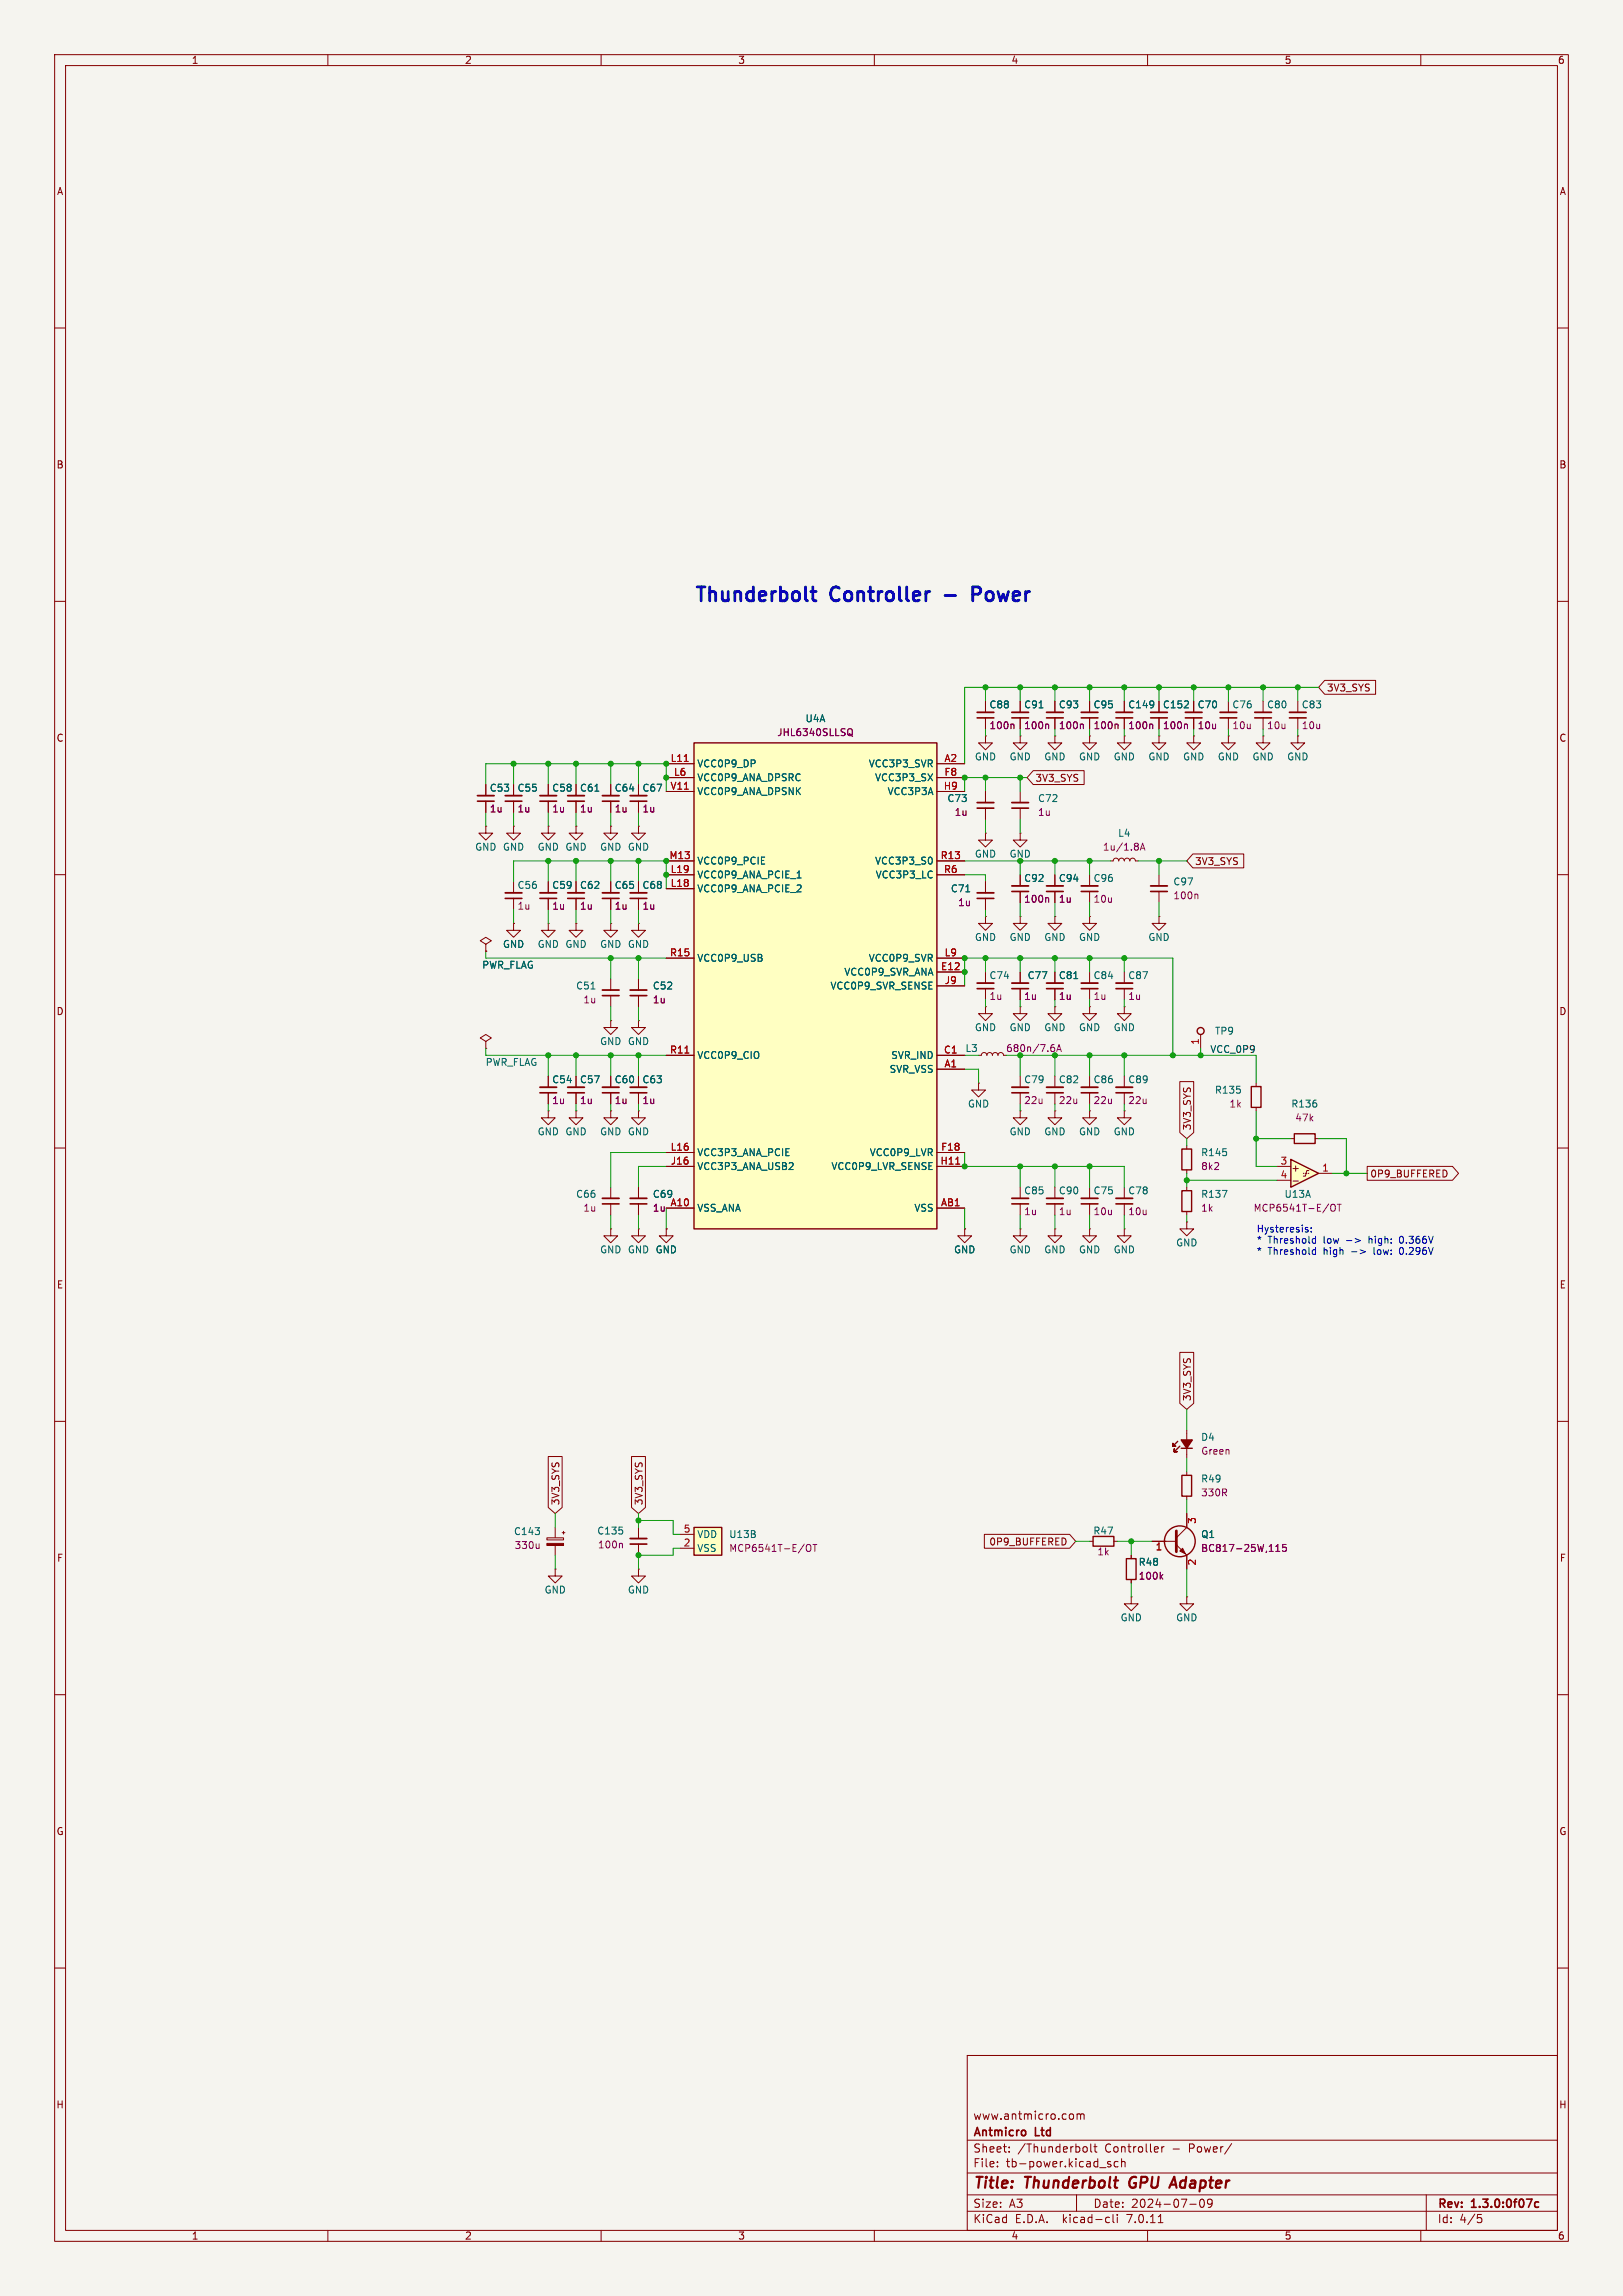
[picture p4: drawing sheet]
<svg xmlns="http://www.w3.org/2000/svg" width="297mm" height="420mm" viewBox="0 0 297 420" stroke-linecap="round" stroke-linejoin="round" font-family="sans-serif">
<defs><g id="words">
<g font-size="3.5" fill="#0000c2">
<text x="127" y="110.2">Thunderbolt</text>
<text x="152.2" y="110.2">Controller</text>
<text x="174" y="110.2">-</text>
<text x="180.1" y="110.2">Power</text>
</g>
<g font-size="2.8" fill="#840000">
<text x="178" y="400.9">Title:</text>
<text x="187.7" y="400.9">Thunderbolt</text>
<text x="207.5" y="400.9">GPU</text>
<text x="215.9" y="400.9">Adapter</text>
</g>
<g font-size="2.1" fill="#840000">
<text x="178" y="388">www.antmicro.com</text>
<text x="178" y="394">Sheet:</text>
<text x="178" y="391.2">Antmicro</text>
<text x="186.2" y="394">/Thunderbolt</text>
<text x="189.5" y="391.2">Ltd</text>
<text x="202.2" y="394">Controller</text>
<text x="214.7" y="394">-</text>
<text x="217.8" y="394">Power/</text>
<text x="178" y="396.7">File:</text>
<text x="184.1" y="396.7">tb-power.kicad_sch</text>
<text x="178" y="406.9">KiCad</text>
<text x="178" y="404.1">Size:</text>
<text x="184.7" y="404.1">A3</text>
<text x="185.7" y="406.9">E.D.A.</text>
<text x="194.6" y="406.9">kicad-cli</text>
<text x="200" y="404.1">Date:</text>
<text x="206.5" y="406.9">7.0.11</text>
<text x="207" y="404.1">2024-07-09</text>
<text x="263" y="404.3">Rev:</text>
<text x="263" y="406.9">Id:</text>
<text x="267.1" y="406.9">4/5</text>
<text x="269.4" y="404.3">1.3.0:0f07c</text>
</g>
<g font-size="1.8" fill="#840000">
<text x="35" y="11.9">1</text>
<text x="85" y="11.9">2</text>
<text x="135" y="11.9">3</text>
<text x="185" y="11.9">4</text>
<text x="235" y="11.9">5</text>
<text x="285" y="11.9">6</text>
<text x="10.3" y="35.9">A</text>
<text x="285.3" y="35.9">A</text>
<text x="10.3" y="85.9">B</text>
<text x="285.3" y="85.9">B</text>
<text x="242.7" y="126.7">3V3_SYS</text>
<text x="10.3" y="135.9">C</text>
<text x="285.3" y="135.9">C</text>
<text x="189.4" y="143.2">3V3_SYS</text>
<text x="218.6" y="158.4">3V3_SYS</text>
<text x="10.3" y="185.9">D</text>
<text x="285.3" y="185.9">D</text>
<text x="218.1" y="206.9" transform="rotate(-90 218.1 206.9)">3V3_SYS</text>
<text x="236.2" y="214.5">+</text>
<text x="250.7" y="215.6">0P9_BUFFERED</text>
<text x="10.3" y="235.9">E</text>
<text x="285.3" y="235.9">E</text>
<text x="218.1" y="256.4" transform="rotate(-90 218.1 256.4)">3V3_SYS</text>
<text x="102.6" y="275.4" transform="rotate(-90 102.6 275.4)">3V3_SYS</text>
<text x="117.8" y="275.4" transform="rotate(-90 117.8 275.4)">3V3_SYS</text>
<text x="10.3" y="285.9">F</text>
<text x="180.9" y="282.9">0P9_BUFFERED</text>
<text x="285.3" y="285.9">F</text>
<text x="10.3" y="335.9">G</text>
<text x="285.3" y="335.9">G</text>
<text x="10.2" y="385.9">H</text>
<text x="285.2" y="385.9">H</text>
<text x="35" y="409.9">1</text>
<text x="85" y="409.9">2</text>
<text x="135" y="409.9">3</text>
<text x="185" y="409.9">4</text>
<text x="235" y="409.9">5</text>
<text x="285" y="409.9">6</text>
</g>
<g font-size="1.8" fill="#006464">
<text x="181" y="129.8">C88</text>
<text x="187.3" y="129.8">C91</text>
<text x="193.7" y="129.8">C93</text>
<text x="200" y="129.8">C95</text>
<text x="206.4" y="129.8">C149</text>
<text x="212.7" y="129.8">C152</text>
<text x="219.1" y="129.8">C70</text>
<text x="225.4" y="129.8">C76</text>
<text x="231.8" y="129.8">C80</text>
<text x="238.1" y="129.8">C83</text>
<text x="147.3" y="132.3">U4A</text>
<text x="127.5" y="140.6">VCC0P9_DP</text>
<text x="127.5" y="143.1">VCC0P9_ANA_DPSRC</text>
<text x="158.9" y="140.6">VCC3P3_SVR</text>
<text x="160" y="143.1">VCC3P3_SX</text>
<text x="178.3" y="139.3">GND</text>
<text x="184.7" y="139.3">GND</text>
<text x="191" y="139.3">GND</text>
<text x="197.4" y="139.3">GND</text>
<text x="203.7" y="139.3">GND</text>
<text x="210.1" y="139.3">GND</text>
<text x="216.4" y="139.3">GND</text>
<text x="222.8" y="139.3">GND</text>
<text x="229.1" y="139.3">GND</text>
<text x="235.5" y="139.3">GND</text>
<text x="89.5" y="145">C53</text>
<text x="94.6" y="145">C55</text>
<text x="101" y="145">C58</text>
<text x="106" y="145">C61</text>
<text x="112.4" y="145">C64</text>
<text x="117.5" y="145">C67</text>
<text x="127.5" y="145.6">VCC0P9_ANA_DPSNK</text>
<text x="162.3" y="145.6">VCC3P3A</text>
<text x="173.3" y="146.9">C73</text>
<text x="189.9" y="146.9">C72</text>
<text x="86.9" y="155.8">GND GND</text>
<text x="98.3" y="155.8">GND GND</text>
<text x="109.7" y="155.8">GND GND</text>
<text x="204.5" y="153.3">L4</text>
<text x="127.5" y="160.9">VCC0P9_ANA_PCIE_1</text>
<text x="127.5" y="158.3">VCC0P9_PCIE</text>
<text x="160" y="158.3">VCC3P3_S0</text>
<text x="160.2" y="160.9">VCC3P3_LC</text>
<text x="178.3" y="157.1">GND</text>
<text x="184.7" y="157.1">GND</text>
<text x="187.3" y="161.5">C92</text>
<text x="193.7" y="161.5">C94</text>
<text x="200" y="161.5">C96</text>
<text x="94.6" y="162.8">C56</text>
<text x="101" y="162.8">C59</text>
<text x="106" y="162.8">C62</text>
<text x="112.4" y="162.8">C65</text>
<text x="117.5" y="162.8">C68</text>
<text x="127.5" y="163.4">VCC0P9_ANA_PCIE_2</text>
<text x="173.9" y="163.4">C71</text>
<text x="214.6" y="162.1">C97</text>
<text x="91.9" y="173.6">GND</text>
<text x="98.3" y="173.6">GND GND</text>
<text x="109.7" y="173.6">GND GND</text>
<text x="178.3" y="172.3">GND</text>
<text x="184.7" y="172.3">GND</text>
<text x="191" y="172.3">GND</text>
<text x="197.4" y="172.3">GND</text>
<text x="210.1" y="172.3">GND</text>
<text x="88.1" y="177.4">PWR_FLAG</text>
<text x="127.5" y="176.1">VCC0P9_USB</text>
<text x="154.4" y="178.7">VCC0P9_SVR_ANA</text>
<text x="158.9" y="176.1">VCC0P9_SVR</text>
<text x="181" y="179.3">C74</text>
<text x="188" y="179.3">C77</text>
<text x="193.7" y="179.3">C81</text>
<text x="200" y="179.3">C84</text>
<text x="206.4" y="179.3">C87</text>
<text x="105.3" y="181.2">C51</text>
<text x="119.4" y="181.2">C52</text>
<text x="151.9" y="181.2">VCC0P9_SVR_SENSE</text>
<text x="109.7" y="191.4">GND GND</text>
<text x="178.3" y="188.8">GND</text>
<text x="184.7" y="188.8">GND</text>
<text x="191" y="188.8">GND</text>
<text x="197.4" y="188.8">GND</text>
<text x="203.7" y="188.8">GND</text>
<text x="222.2" y="189.5">TP9</text>
<text x="88.8" y="195.2">PWR_FLAG</text>
<text x="127.5" y="193.9">VCC0P9_CIO</text>
<text x="162.7" y="196.4">SVR_VSS</text>
<text x="163" y="193.9">SVR_IND</text>
<text x="101" y="198.3">C54</text>
<text x="106" y="198.3">C57</text>
<text x="112.4" y="198.3">C60</text>
<text x="117.5" y="198.3">C63</text>
<text x="177" y="202.8">GND</text>
<text x="187.3" y="198.3">C79</text>
<text x="193.7" y="198.3">C82</text>
<text x="200" y="198.3">C86</text>
<text x="206.4" y="198.3">C89</text>
<text x="222.2" y="200.3">R135</text>
<text x="236.2" y="202.8">R136</text>
<text x="98.3" y="207.9">GND GND</text>
<text x="109.7" y="207.9">GND GND</text>
<text x="184.7" y="207.9">GND</text>
<text x="191" y="207.9">GND</text>
<text x="197.4" y="207.9">GND</text>
<text x="203.7" y="207.9">GND</text>
<text x="127.5" y="214.2">VCC3P3_ANA_USB2</text>
<text x="127.5" y="211.7">VCC3P3_ANA_PCIE</text>
<text x="152.1" y="214.2">VCC0P9_LVR_SENSE</text>
<text x="159.1" y="211.7">VCC0P9_LVR</text>
<text x="219.7" y="211.7">R145</text>
<text x="105.3" y="219.3">C66</text>
<text x="119.4" y="219.3">C69</text>
<text x="122.6" y="220.7">A10</text>
<text x="127.5" y="221.8">VSS_ANA</text>
<text x="167.2" y="221.8">VSS</text>
<text x="187.3" y="218.7">C85</text>
<text x="193.7" y="218.7">C90</text>
<text x="200" y="218.7">C75</text>
<text x="206.4" y="218.7">C78</text>
<text x="219.7" y="219.3">R137</text>
<text x="235" y="219.3">U13A</text>
<text x="109.7" y="229.5">GND GND GND</text>
<text x="119.9" y="229.5">GND</text>
<text x="174.5" y="229.5">GND</text>
<text x="184.7" y="229.5">GND</text>
<text x="191" y="229.5">GND</text>
<text x="197.4" y="229.5">GND</text>
<text x="203.7" y="229.5">GND</text>
<text x="215.1" y="228.2">GND</text>
<text x="219.7" y="263.8">D4</text>
<text x="219.7" y="271.4">R49</text>
<text x="94" y="281">C143</text>
<text x="109.2" y="280.9">C135</text>
<text x="127.5" y="281.5">VDD</text>
<text x="133.3" y="281.5">U13B</text>
<text x="200" y="280.9">R47</text>
<text x="219.7" y="281.5">Q1</text>
<text x="127.5" y="284.1">VSS</text>
<text x="208.3" y="286.6">R48</text>
<text x="99.6" y="291.7">GND</text>
<text x="114.8" y="291.7">GND</text>
<text x="205" y="296.8">GND</text>
<text x="215.1" y="296.8">GND</text>
</g>
<g font-size="1.8" fill="#840084">
<text x="142.1" y="134.8">JHL6340SLLSQ</text>
<text x="181" y="133.6">100n</text>
<text x="187.3" y="133.6">100n</text>
<text x="193.7" y="133.6">100n</text>
<text x="200" y="133.6">100n</text>
<text x="206.4" y="133.6">100n</text>
<text x="212.7" y="133.6">100n</text>
<text x="219.1" y="133.6">10u</text>
<text x="225.4" y="133.6">10u</text>
<text x="231.8" y="133.6">10u</text>
<text x="238.1" y="133.6">10u</text>
<text x="89.5" y="148.8">1u</text>
<text x="94.6" y="148.8">1u</text>
<text x="101" y="148.8">1u</text>
<text x="106" y="148.8">1u</text>
<text x="112.4" y="148.8">1u</text>
<text x="117.5" y="148.8">1u</text>
<text x="174.6" y="149.4">1u</text>
<text x="189.9" y="149.4">1u</text>
<text x="201.7" y="155.8">1u/1.8A</text>
<text x="94.6" y="166.6">1u</text>
<text x="101" y="166.6">1u</text>
<text x="106" y="166.6">1u</text>
<text x="112.4" y="166.6">1u</text>
<text x="117.5" y="166.6">1u</text>
<text x="175.2" y="166">1u</text>
<text x="187.3" y="165.3">100n</text>
<text x="193.7" y="165.3">1u</text>
<text x="200" y="165.3">10u</text>
<text x="214.6" y="164.7">100n</text>
<text x="106.7" y="183.7">1u</text>
<text x="119.4" y="183.7">1u</text>
<text x="181" y="183.1">1u</text>
<text x="187.3" y="183.1">1u</text>
<text x="193.7" y="183.1">1u</text>
<text x="200" y="183.1">1u</text>
<text x="206.4" y="183.1">1u</text>
<text x="101" y="202.2">1u</text>
<text x="106" y="202.2">1u</text>
<text x="112.4" y="202.2">1u</text>
<text x="117.5" y="202.2">1u</text>
<text x="187.3" y="202.2">22u</text>
<text x="193.7" y="202.2">22u</text>
<text x="200" y="202.2">22u</text>
<text x="206.4" y="202.2">22u</text>
<text x="224.9" y="202.8">1k</text>
<text x="236.9" y="205.3">47k</text>
<text x="219.7" y="214.2">8k2</text>
<text x="106.7" y="221.8">1u</text>
<text x="119.4" y="221.8">1u</text>
<text x="219.7" y="221.8">1k</text>
<text x="229.3" y="221.8">MCP6541T-E/OT</text>
<text x="187.3" y="222.5">1u</text>
<text x="193.7" y="222.5">1u</text>
<text x="200" y="222.5">10u</text>
<text x="206.4" y="222.5">10u</text>
<text x="219.7" y="266.3">Green</text>
<text x="219.7" y="273.9">330R</text>
<text x="94.1" y="283.5">330u</text>
<text x="109.3" y="283.4">100n</text>
<text x="133.3" y="284.1">MCP6541T-E/OT</text>
<text x="200.7" y="284.7">1k</text>
<text x="219.7" y="284.1">BC817-25W,115</text>
<text x="208.3" y="289.2">100k</text>
</g>
<g font-size="1.8" fill="#a90000">
<text x="122.6" y="139.4">L11</text>
<text x="123.2" y="142">L6</text>
<text x="172.7" y="139.4">A2</text>
<text x="172.7" y="142">F8</text>
<text x="122.6" y="144.5">V11</text>
<text x="172.6" y="144.5">H9</text>
<text x="122.4" y="157.2">M13</text>
<text x="122.6" y="159.8">L19</text>
<text x="172" y="157.2">R13</text>
<text x="172.6" y="159.8">R6</text>
<text x="122.6" y="162.3">L18</text>
<text x="122.5" y="175">R15</text>
<text x="172.1" y="177.5">E12</text>
<text x="172.8" y="175">L9</text>
<text x="172.8" y="180.1">J9</text>
<text x="219.5" y="191.2" transform="rotate(-90 219.5 191.2)">1</text>
<text x="122.5" y="192.8">R11</text>
<text x="172.6" y="192.8">C1</text>
<text x="172.7" y="195.3">A1</text>
<text x="122.6" y="210.6">L16</text>
<text x="122.7" y="213.1">J16</text>
<text x="172" y="213.1">H11</text>
<text x="172.1" y="210.6">F18</text>
<text x="234.2" y="213.1">3</text>
<text x="234.2" y="215.6">4</text>
<text x="241.9" y="214.4">1</text>
<text x="172.1" y="220.7">AB1</text>
<text x="125" y="280.4">5</text>
<text x="219.2" y="278.8" transform="rotate(-90 219.2 278.8)">3</text>
<text x="125" y="283">2</text>
<text x="211.4" y="283.9">1</text>
<text x="219.2" y="286.5" transform="rotate(-90 219.2 286.5)">2</text>
</g>
<g font-size="1.8" fill="#009600">
<text x="176.6" y="192.6">L3</text>
<text x="184" y="192.6">680n/7.6A</text>
</g>
<text font-size="1.8" fill="#0f0f0f" x="221.4" y="192.7">VCC_0P9</text>
<g font-size="1.8" fill="#0000c2">
<text x="229.9" y="225.5">Hysteresis:</text>
<text x="229.9" y="227.6">*</text>
<text x="232" y="227.6">Threshold</text>
<text x="242.3" y="227.6">low</text>
<text x="250.9" y="227.6">high:</text>
<text x="256.8" y="227.6">0.366V</text>
<text x="229.9" y="229.6">*</text>
<text x="232" y="229.6">Threshold</text>
<text x="242.3" y="229.6">high</text>
<text x="251.8" y="229.6">low:</text>
<text x="256.8" y="229.6">0.296V</text>
</g>
</g></defs>
<path d="M0 0h297v420h-297z" fill="#f5f4ef" stroke="#f5f4ef" stroke-width=".18"/>
<g fill="none" stroke="#840000" stroke-width=".18">
<path d="M10 10h277v400h-277zM12 12h273v396h-273zM60 10v2M110 10v2M160 10v2M210 10v2M260 10v2M10 60h2M285 60h2M10 110h2M285 110h2M180.3 134.6v1.3h1.3l-1.3 1.3-1.2-1.3h1.2"/>
<path d="M180.3 134.6h.1M180.3 128.3v2M180.3 131.3v2.1M186.7 134.6v1.3h1.3l-1.3 1.3-1.3-1.3h1.3M186.7 134.6h.1M186.7 128.3v2M186.7 131.3v2.1M193 134.6v1.3h1.3l-1.3 1.3-1.2-1.3h1.2M193 134.6h.1M193 128.3v2M193 131.3v2.1M199.4 128.3v2"/>
<path d="M199.4 131.3v2.1M205.7 134.6v1.3h1.3l-1.3 1.3-1.2-1.3h1.2M205.7 134.6h.1M205.7 128.3v2M205.7 131.3v2.1M10 160h2M88.9 151.1v1.3h1.3l-1.3 1.3-1.3-1.3h1.3M88.9 151.1h.1M88.9 143.5v2M88.9 146.6v2M94 151.1v1.3h1.2l-1.2 1.3-1.3-1.3h1.3M94 151.1h.1"/>
<path d="M94 143.5v2M94 146.6v2M100.3 151.1v1.3h1.3l-1.3 1.3-1.2-1.3h1.2M100.3 151.1h.1M105.4 151.1v1.3h1.3l-1.3 1.3-1.3-1.3h1.3M105.4 151.1h.1M105.4 143.5v2M105.4 146.6v2M111.8 143.5v2M111.8 146.6v2M116.8 143.5v2M116.8 146.6v2"/>
<path d="M180.3 152.4v1.3h-1.2l1.2 1.2 1.3-1.2h-1.3M180.3 152.4h.1M186.7 152.4v1.3h1.3l-1.3 1.2-1.3-1.2h1.3M186.7 152.4h.1M186.7 144.8v2M186.7 147.8v2.1M285 160h2M180.3 177.8v2M186.7 160v2.1M186.7 163.1v2M186.7 177.8v2M193 177.8v2"/>
<path d="M199.4 177.8v2M205.7 177.8v2M179.1 198.1v1.3h1.2l-1.2 1.3-1.3-1.3h1.3M179.1 198.1h.1M179.1 193h.5l.1-.3 .4-.2 .4 .2 .1 .3 .1-.3 .3-.2 .4 .2 .2 .3 .2-.4h.5l.2 .1 .1 .3 .2-.3 .4-.2 .3 .2 .1 .3M180.3 184.2v1.2h1.3l-1.3 1.3-1.2-1.3h1.2M180.3 184.2h.1M180.3 180.8v2.1M186.7 184.2v1.2h1.3l-1.3 1.3-1.3-1.3h1.3M186.7 184.2h.1M186.7 180.8v2.1M193 184.2v1.2h1.3l-1.3 1.3-1.2-1.3h1.2"/>
<path d="M193 184.2h.1M193 180.8v2.1M193 196.9v2M193 199.9v2M199.4 184.2v1.2h1.3l-1.3 1.3-1.3-1.3h1.3M199.4 184.2h.1M199.4 180.8v2.1M199.4 196.9v2M199.4 199.9v2M205.7 184.2v1.2h1.3l-1.3 1.3-1.2-1.3h1.2M205.7 184.2h.1M205.7 180.8v2.1"/>
<path d="M205.7 196.9v2M205.7 199.9v2M219.7 189.2v2.6M229.9 198.1v.7M10 210h2M186.7 203.2v1.3h1.3l-1.3 1.2-1.3-1.2h1.3M186.7 203.2h.1M186.7 217.2v2M193 217.2v2M199.4 203.2v1.3h1.3l-1.3 1.2-1.3-1.2h1.3M199.4 203.2h.1M199.4 217.2v2"/>
<path d="M205.7 203.2v1.3h1.3l-1.3 1.2-1.2-1.2h1.2M205.7 203.2h.1M205.7 217.2v2M217.2 209.6v.6M217.2 214v.6M217.2 217.2v.6M229.9 202.6v.6M285 210h2M186.7 224.8v1.3h1.3l-1.3 1.2-1.3-1.2h1.3M186.7 224.8h.1M186.7 220.2v2.1M193 224.8v1.3h1.3l-1.3 1.2-1.2-1.2h1.2"/>
<path d="M193 224.8h.1M193 220.2v2.1M199.4 224.8v1.3h1.3l-1.3 1.2-1.3-1.2h1.3M199.4 224.8h.1M199.4 220.2v2.1M205.7 224.8v1.3h1.3l-1.3 1.2-1.2-1.2h1.2M205.7 224.8h.1M205.7 220.2v2.1M217.2 223.5v1.3h1.2l-1.2 1.3-1.3-1.3h1.3M217.2 223.5h.1M217.2 221.6v.7M10 260h2"/>
<path d="M285 260h2M101.6 279.4v1.9M116.8 279.4v2M217.2 261.6v1.9M217.2 264.8v1.9M217.2 269.2v.7M217.2 273.7v.6M217.2 276.9v2.5l-1.9 1.9M100.1 281.3h3v.4h-3zM101.6 287v1.3h1.3l-1.3 1.3-1.3-1.3h1.3M101.6 287h.1M101.6 282.6v1.9"/>
<path d="M102.9 280.4h.5M103.1 280.1v.5M116.8 287v1.3h1.3l-1.3 1.3-1.2-1.3h1.2M116.8 287h.1M116.8 282.4v2.1M124.5 283.2h2.5M124.5 280.7h2.5M199.4 281.9h.6M203.8 281.9h.7M207 292.1v1.3h1.3l-1.3 1.2-1.3-1.2h1.3M207 292.1h.1M207 284.5v.6"/>
<path d="M207 288.9v.7M210.8 281.9h4.5M215.3 282.6l1.9 1.9v2.5M217.2 292.1v1.3h1.2l-1.2 1.2-1.3-1.2h1.3M217.2 292.1h.1M10 310h2M285 310h2M10 360h2M177 376h108v32h-108zM285 360h2M177 397.5h108M177 391.5h108"/>
<path d="M182.5 396.2v.2M182.5 395.4v.2M184.7 393.5v.2M184.7 392.7v.2M196.2 386.7l.3 .3v.4l-.3 .3M197.1 386.7v1M197.1 386.8l.4-.1 .2 .2M197.7 386.9l.3-.2h.3l.1 1M197.7 386.9v.8M198.5 392.7h.3l.2 .3-.1 .5-.4 .2M199.6 392.2v1.3l.2 .2M200.2 392.7h.5"/>
<path d="M200.4 392.2v1.3l.3 .2M202.7 395.7l.6 .4-.2 .3-.4-.1M203.2 395.4h-.3l-.2 .2M204.6 395.4h-.4l-.3 .3v.4l.1 .2h.6M205.2 395.5l.3-.1h.3l.1 1M205.2 394.9v1.5M212.6 392.7v1M213 392.7h-.3l-.1 .3M225.4 392.1l-1.3 1.9M60 408v2M110 408v2M160 408v2"/>
<path d="M177 404.5h108M177 401.5h108M197 401.5v3M202.6 405.6h.4M203 406.5l-.4 .1M203.7 405.1v1.3l.2 .2M204.5 405.1v.1M204.5 405.6v1M210 408v2M212 406.6h.8M217.7 403.2h1.2M219.7 402.4a.81 .81 0 0 0 .3 1.4l.2-.2 .2-.4-.2-.8"/>
<path d="M221 402.4v.5l.1 .2 .4 .1 .3-.3M221.7 402.4a.99 .99 0 0 1-.3 1.4h-.3M260 408v2M261 401.5v6.5M270.4 405.1h.7M270.5 405.6h.4l.3 .3-.2 .6-.5 .1"/>
</g>
<g fill="none" stroke="#840000" stroke-width=".3">
<path d="M178.8 131.3h3.1M185.2 131.3h3M191.5 131.3h3.1M197.9 131.3h3M204.2 131.3h3.1M87.4 146.6h3M92.5 146.6h3M103.9 146.6h3M110.2 146.6h3.1M115.3 146.6h3.1M185.2 147.8h3M185.2 163.1h3"/>
<path d="M178.8 180.8h3.1M185.2 180.8h3M191.5 199.9h3.1M191.5 180.8h3.1M197.9 199.9h3M197.9 180.8h3M204.2 199.9h3.1M204.2 180.8h3.1M185.2 220.2h3M191.5 220.2h3.1M197.9 220.2h3M204.2 220.2h3.1"/>
<path d="M115.3 282.4h3.1M281.6 402.8h-.5l-.3 .3v.4l.2 .2h.6"/>
</g>
<path d="M206.9 398.5a1.27 1.27 0 0 0 0 1.6M214.2 399.6h1M214 400.2l.9-2 .4 2" fill="none" stroke="#840000" stroke-width=".4"/>
<g fill="none" stroke="#840000" stroke-width=".33">
<path d="M178.8 130.3h3.1M185.2 130.3h3M191.5 130.3h3.1M197.9 130.3h3M204.2 130.3h3.1M87.4 145.5h3M92.5 145.5h3M103.9 145.5h3M110.2 145.5h3.1M115.3 145.5h3.1M185.2 146.8h3M178.8 179.8h3.1"/>
<path d="M185.2 179.8h3M185.2 162.1h3M191.5 179.8h3.1M197.9 179.8h3M204.2 179.8h3.1M191.5 198.9h3.1M197.9 198.9h3M204.2 198.9h3.1M185.2 219.2h3M191.5 219.2h3.1M197.9 219.2h3M204.2 219.2h3.1"/>
<path d="M115.3 281.4h3.1"/>
</g>
<g fill="none" stroke="#840084" stroke-width=".18">
<path d="M185.4 132.4l.1 .2v.7M191.7 132.4l.2 .2v.7M198.1 132.4l.1 .2v.7M204.4 132.4l.2 .2v.7M210.8 132.4l.1 .2v.7M191.7 164.2l.2 .2v.6M192.5 191.6h.3l.2 .2-.1 .4-.4 .1M192.6 191.1h.3M193.4 192.3l.4-1.2 .4 1.2M193.5 192h.6M98.7 282.4v.9M98.7 283.1l-.2 .2"/>
<path d="M113.7 282.3l.2 .2v.7M147.6 282.7l.2-.2a.43 .43 0 0 1 .6 .4v.5a.43 .43 0 0 1-.3 .4 .43 .43 0 0 1-.5-.2M148.7 282.5h.8M149.1 282.5v1.3M212.4 288.4l.4 .5M212.8 288l-.5 .5M233.5 283.8h.7M233.5 282.9l.3-.4v1.3M235.4 282.5h-.7v.6l.2-.1 .4 .1 .1 .1v.5l-.2 .1-.5-.1"/>
</g>
<path d="M190.1 129.5h.8M108.9 144.7h.7M196.5 179h.7M223.7 217.7h.8l-.5 1.3" fill="none" stroke="#006464" stroke-width=".18"/>
<g fill="none" stroke="#840000" stroke-width=".25">
<path d="M229 198.8h1.8v3.8h-1.8zM216.3 217.8h1.8v3.8h-1.8zM216.3 210.2h1.8v3.8h-1.8zM127 279.4h5.1v5.1h-5.1zM215.5 263.7l-.9 .8v-.5v.5h.5h-.5M215.9 264.5l-1 1.1v-.6v.6h.5h-.5M216.2 264.9h2M216.3 269.9h1.8v3.8h-1.8zM200 281.1h3.8v1.7h-3.8zM206.1 285.1h1.8v3.8h-1.8z"/>
<circle cx="219.7" cy="188.6" r=".63"/>
<circle cx="215.9" cy="281.9" r="2.82"/>
</g>
<path d="M216.2 263.4h2l-1 1.5z" fill="#840000" stroke="#840000" stroke-width=".25"/>
<path d="M127 279.4h5.1v5.1h-5.1z" fill="#ffffc2" stroke="#ffffc2" stroke-width=".18"/>
<path d="M215.3 280v3.8" fill="none" stroke="#840000" stroke-width=".51"/>
<g fill="#840000" stroke="#840000" stroke-width=".18">
<path d="M215.9 283.7l.5-.5 .5 1z"/>
<path d="M100.1 282.3h3v.4h-3z"/>
</g>
<g fill="#ffffc2">
<path d="M238.5 214.6h.1z"/>
<path d="M238.9 214.6h.2z"/>
<path d="M239.4 214.6h.1z"/>
<path d="M236.2 212.1l5.1 2.5-5.1 2.6z"/>
<path d="M239.1 214.1h.4l-1 1h.4z"/>
</g>
<g fill="none" stroke="#840000" stroke-width=".18">
<path d="M121.9 139.7h5.1M171.4 139.7h5.1M180.3 128.3v2M180.3 131.3v2.1M186.7 128.3v2M186.7 131.3v2.1M193 128.3v2M193 131.3v2.1M199.4 134.6v1.3h1.3l-1.3 1.3-1.3-1.3h1.3M199.4 134.6h.1M199.4 128.3v2M199.4 131.3v2.1"/>
<path d="M205.7 128.3v2M205.7 131.3v2.1M212.1 134.6v1.3h1.3l-1.3 1.3-1.3-1.3h1.3M212.1 134.6h.1M212.1 128.3v2M212.1 131.3v2.1M218.4 134.6v1.3h1.3l-1.3 1.3-1.2-1.3h1.2M218.4 134.6h.1M218.4 128.3v2M218.4 131.3v2.1M224.8 134.6v1.3h1.3l-1.3 1.3-1.3-1.3h1.3M224.8 134.6h.1"/>
<path d="M224.8 128.3v2M224.8 131.3v2.1M231.1 134.6v1.3h1.3l-1.3 1.3-1.2-1.3h1.2M231.1 134.6h.1M231.1 128.3v2M231.1 131.3v2.1M237.5 134.6v1.3h1.3l-1.3 1.3-1.3-1.3h1.3M237.5 134.6h.1M237.5 128.3v2M237.5 131.3v2.1M242.4 124.5h9.3v2.5h-9.3l-1.1-1.3zM88.9 143.5v2"/>
<path d="M88.9 146.6v2M94 143.5v2M94 146.6v2M100.3 143.5v2M100.3 146.6v2M105.4 143.5v2M105.4 146.6v2M111.8 151.1v1.3h1.2l-1.2 1.3-1.3-1.3h1.3M111.8 151.1h.1M111.8 143.5v2M111.8 146.6v2M116.8 151.1v1.3h1.3l-1.3 1.3-1.2-1.3h1.2"/>
<path d="M116.8 151.1h.1M116.8 143.5v2M116.8 146.6v2M121.9 157.5h5.1M121.9 142.2h5.1M121.9 144.8h5.1M171.4 157.5h5.1M171.4 142.2h5.1M171.4 144.8h5.1M180.3 144.8v2M180.3 147.8v2.1M189.1 141h9.3v2.5h-9.3l-1.1-1.3z"/>
<path d="M203.2 157.5h.5l.2-.4 .3-.1 .4 .1 .1 .4 .2-.4 .3-.1 .4 .1 .1 .4 .2-.4 .3-.1 .4 .1 .2 .4 .1-.4 .3-.1 .4 .1 .2 .4h.5M218.3 156.2h9.3v2.6h-9.3l-1.1-1.3zM88.9 172.7l1-.6-1-.6-1 .6 1 .6v1.3M88.9 174h.1M94 168.9v1.3h1.2l-1.2 1.3-1.3-1.3h1.3M94 168.9h.1M94 161.3v2M94 164.3v2.1M100.3 168.9v1.3h1.3l-1.3 1.3-1.2-1.3h1.2M100.3 168.9h.1M100.3 161.3v2M100.3 164.3v2.1"/>
<path d="M105.4 168.9v1.3h1.3l-1.3 1.3-1.3-1.3h1.3M105.4 168.9h.1M105.4 161.3v2M105.4 164.3v2.1M111.8 168.9v1.3h1.2l-1.2 1.3-1.3-1.3h1.3M111.8 168.9h.1M111.8 161.3v2M111.8 164.3v2.1M111.8 179.1v2M116.8 168.9v1.3h1.3l-1.3 1.3-1.2-1.3h1.2M116.8 168.9h.1M116.8 161.3v2"/>
<path d="M116.8 164.3v2.1M116.8 179.1v2M121.9 162.6h5.1M121.9 160h5.1M121.9 175.3h5.1M171.4 177.8h5.1M171.4 160h5.1M171.4 175.3h5.1M180.3 167.6v1.3h1.3l-1.3 1.3-1.2-1.3h1.2M180.3 167.6h.1M180.3 161.3v2M180.3 164.3v2.1"/>
<path d="M186.7 167.6v1.3h1.3l-1.3 1.3-1.3-1.3h1.3M186.7 167.6h.1M186.7 160v2.1M186.7 163.1v2M186.7 177.8v2M193 167.6v1.3h1.3l-1.3 1.3-1.2-1.3h1.2M193 167.6h.1M193 160v2.1M193 163.1v2M193 177.8v2M199.4 167.6v1.3h1.3l-1.3 1.3-1.3-1.3h1.3M199.4 167.6h.1"/>
<path d="M199.4 160v2.1M199.4 163.1v2M212.1 167.6v1.3h1.3l-1.3 1.3-1.3-1.3h1.3M212.1 167.6h.1M212.1 160v2.1M212.1 163.1v2M88.9 190.5l-1-.6 1-.7 1 .7-1 .6v1.3M88.9 191.8h.1M100.3 196.9v2M100.3 199.9v2M105.4 196.9v2M105.4 199.9v2"/>
<path d="M111.8 186.7v1.3h1.2l-1.2 1.2-1.3-1.2h1.3M111.8 186.7h.1M111.8 182.1v2.1M111.8 196.9v2M111.8 199.9v2M116.8 186.7v1.3h1.3l-1.3 1.2-1.2-1.2h1.2M116.8 186.7h.1M116.8 182.1v2.1M116.8 196.9v2M116.8 199.9v2M121.9 193h5.1M171.4 195.6h5.1"/>
<path d="M171.4 193h5.1M171.4 180.3h5.1M186.7 180.8v2.1M186.7 196.9v2M186.7 199.9v2M193 180.8v2.1M215.9 197.9h2.5v9.3l-1.2 1.1-1.3-1.1zM100.3 203.2v1.3h1.3l-1.3 1.2-1.2-1.2h1.2M100.3 203.2h.1M105.4 203.2v1.3h1.3l-1.3 1.2-1.3-1.2h1.3M105.4 203.2h.1M111.8 203.2v1.3h1.2l-1.2 1.2-1.3-1.2h1.3"/>
<path d="M111.8 203.2h.1M111.8 217.2v2M116.8 203.2v1.3h1.3l-1.3 1.2-1.2-1.2h1.2M116.8 203.2h.1M116.8 217.2v2M121.9 213.4h5.1M121.9 210.8h5.1M171.4 213.4h5.1M171.4 210.8h5.1M193 203.2v1.3h1.3l-1.3 1.2-1.2-1.2h1.2M193 203.2h.1M233.7 213.4h2.5"/>
<path d="M233.7 215.9h2.5M236.2 208.3h.7M236.6 216h1M238.5 214.6h.1M238.9 214.6h.2M239.4 214.6h.1M239.5 214.1h-.4l-.2 1h-.4M240.7 208.3h.6M241.3 214.6h2.5M250.2 213.4h15.6l1.1 1.2-1.1 1.3h-15.6zM111.8 224.8v1.3h1.2l-1.2 1.2-1.3-1.2h1.3M111.8 224.8h.1"/>
<path d="M111.8 220.2v2.1M116.8 224.8v1.3h1.3l-1.3 1.2-1.2-1.2h1.2M116.8 224.8h.1M116.8 220.2v2.1M121.9 224.8v1.3h1.3l-1.3 1.2-1.3-1.2h1.3M121.9 224.8h.1M121.9 221h5.1M171.4 221h5.1M176.5 224.8v1.3h1.3l-1.3 1.2-1.2-1.2h1.2M176.5 224.8h.1M215.9 247.4h2.5v9.3l-1.2 1.1-1.3-1.1zM100.3 266.4h2.6v9.3l-1.3 1.2-1.3-1.2z"/>
<path d="M115.6 266.4h2.5v9.3l-1.3 1.2-1.2-1.2zM217.2 276.9v2.5M180.1 280.7h15.6l1.1 1.2-1.1 1.3h-15.6zM207 284.5v.6M207 288.9v.7M210.8 281.9h2.6M217.2 284.5v2.5"/>
</g>
<path d="M127 135.9h44.4v88.9h-44.4zM236.2 212.1l5.1 2.5-5.1 2.6zM236.9 207.4h3.8v1.8h-3.8z" fill="none" stroke="#840000" stroke-width=".25"/>
<g fill="none" stroke="#840084" stroke-width=".18">
<path d="M155.4 134.3l.4 .2M155.4 133.3a.43 .43 0 0 1 .6 .4v.4l-.2 .4M155.8 134.5l.2 .2M155.8 134.5l-.4 .1M185.4 132.4l.1 .2v.7M191.7 132.4l.2 .2v.7M198.1 132.4l.1 .2v.7M204.4 132.4l.2 .2v.7M210.8 132.4l.1 .2v.7M217.1 132.4l.2 .2v.7M208.7 155.5l.4-1.3 .4 1.3M208.8 155.2h.6"/>
<path d="M191.7 164.2l.2 .2v.6M219 163.6l.2 .1v.7M243.6 220.5l.2-.2a.43 .43 0 0 1 .6 .4v.4a.43 .43 0 0 1-.3 .5 .43 .43 0 0 1-.5-.2M244.7 220.3h.7M245.1 220.3v1.3M212.4 288.4l.4 .5M212.8 288l-.5 .5M233.5 283.8h.7M233.5 282.9l.3-.4v1.3M235.4 282.5h-.7v.6l.2-.1 .4 .1 .1 .1v.5l-.2 .1-.5-.1"/>
</g>
<g fill="none" stroke="#840000" stroke-width=".3">
<path d="M210.6 131.3h3M216.9 131.3h3.1M223.3 131.3h3M229.6 131.3h3.1M236 131.3h3M98.8 146.6h3.1M178.8 147.8h3.1M92.5 164.3h3M98.8 164.3h3.1M103.9 164.3h3M110.2 164.3h3.1M115.3 164.3h3.1"/>
<path d="M178.8 164.3h3.1M191.5 163.1h3.1M197.9 163.1h3M210.6 163.1h3M98.8 199.9h3.1M103.9 199.9h3M110.2 199.9h3.1M110.2 182.1h3.1M115.3 199.9h3.1M115.3 182.1h3.1M185.2 199.9h3M110.2 220.2h3.1"/>
<path d="M115.3 220.2h3.1"/>
</g>
<g fill="none" stroke="#840000" stroke-width=".33">
<path d="M210.6 130.3h3M216.9 130.3h3.1M223.3 130.3h3M229.6 130.3h3.1M236 130.3h3M98.8 145.5h3.1M178.8 146.8h3.1M92.5 163.3h3M98.8 163.3h3.1M103.9 163.3h3M110.2 163.3h3.1M115.3 163.3h3.1"/>
<path d="M178.8 163.3h3.1M191.5 162.1h3.1M197.9 162.1h3M210.6 162.1h3M98.8 198.9h3.1M103.9 198.9h3M110.2 198.9h3.1M110.2 181.1h3.1M115.3 198.9h3.1M115.3 181.1h3.1M185.2 198.9h3M110.2 219.2h3.1"/>
<path d="M115.3 219.2h3.1"/>
</g>
<path d="M190.1 129.5h.8M108.9 144.7h.7M145.9 160.6h.7M176.7 163.1h.8M196.5 179h.7M108.2 180.9h.7M144.4 213.9h.7M145.1 212.8v.4" fill="none" stroke="#006464" stroke-width=".18"/>
<path d="M127 135.9h44.4v88.9h-44.4z" fill="#ffffc2" stroke="#ffffc2" stroke-width=".18"/>
<path d="M125.2 139.3h.7M125.3 192.6h.8M174.9 212.9h.7" fill="none" stroke="#a90000" stroke-width=".18"/>
<path d="M148.4 108.2h.9M148.7 109.5l.2 .3 .4 .1M179.2 107.5l-.2-.1h-1v2.5M179.2 108.6l-.2 .1h-1" fill="none" stroke="#0000c2" stroke-width=".51"/>
<g fill="none" stroke="#0000c2" stroke-width=".18">
<path d="M239 224.9l.3 .1 .1 .2-.2 .2h-.2M239 224.5l.3 .1M239.9 225.2v.2M239.9 224.6v.1M240.4 226.6h.3M240.4 228.6l.3 .1M240.7 226.1v1.3M240.7 228.2v1.3M240.7 227.4h-.3M240.7 229.4l-.3 .1M246.4 226.9h1M247.3 229h1"/>
<path d="M248 226.6l1 .3-1 .4M248.9 228.6l1 .4-1 .3M256.2 226.3l-.1 .3 .1 .7M256.2 228.3l-.1 .4 .1 .6"/>
</g>
<g fill="none" stroke="#009600" stroke-width=".18">
<path d="M94 139.7v3.8M100.3 139.7v3.8M105.4 139.7v3.8M111.8 139.7v3.8M116.8 139.7v3.8M180.3 125.7v2.6M180.3 133.4v1.2M186.7 125.7v2.6M186.7 133.4v1.2M193 125.7v2.6M193 133.4v1.2M199.4 125.7v2.6"/>
<path d="M199.4 133.4v1.2M205.7 125.7v2.6M205.7 133.4v1.2M212.1 125.7v2.6M212.1 133.4v1.2M218.4 125.7v2.6M218.4 133.4v1.2M224.8 125.7v2.6M224.8 133.4v1.2M231.1 125.7v2.6M231.1 133.4v1.2M237.5 125.7v2.6"/>
<path d="M237.5 133.4v1.2M241.3 125.7h-64.8v14M88.9 143.5v-3.8h33v5.1M88.9 148.6v2.5M94 148.6v2.5M100.3 148.6v2.5M100.3 157.5v3.8M105.4 148.6v2.5M105.4 157.5v3.8M111.8 148.6v2.5M111.8 157.5v3.8M116.8 148.6v2.5"/>
<path d="M116.8 157.5v3.8M176.5 157.5h26.7M180.3 142.2v2.6M180.3 149.9v2.5M186.7 142.2v2.6M186.7 149.9v2.5M186.7 157.5v2.5M188 142.2h-11.5v2.6M193 157.5v2.5M199.4 157.5v2.5M208.3 157.5h8.9M212.1 157.5v2.5"/>
<path d="M88.9 174v1.3h33M94 161.3v-3.8h27.9v5.1M94 166.4v2.5M100.3 166.4v2.5M105.4 166.4v2.5M111.8 166.4v2.5M111.8 175.3v3.8M116.8 166.4v2.5M116.8 175.3v3.8M176.5 160h3.8v1.3M180.3 166.4v1.2M180.3 175.3v2.5"/>
<path d="M186.7 165.1v2.5M186.7 175.3v2.5M193 165.1v2.5M193 175.3v2.5M199.4 165.1v2.5M199.4 175.3v2.5M205.7 175.3v2.5M212.1 165.1v2.5M88.9 191.8v1.2h33M100.3 193v3.9M105.4 193v3.9M111.8 184.2v2.5"/>
<path d="M111.8 193v3.9M116.8 184.2v2.5M116.8 193v3.9M176.5 180.3v-5h38.1v17.7M176.5 195.6h2.6v2.5M180.3 182.9v1.3M186.7 196.9v-3.9h43.2v5.1M186.7 182.9v1.3M193 182.9v1.3M193 193v3.9M199.4 182.9v1.3M199.4 193v3.9"/>
<path d="M205.7 182.9v1.3M205.7 193v3.9M219.7 191.8v1.2M100.3 201.9v1.3M105.4 201.9v1.3M111.8 201.9v1.3M116.8 201.9v1.3M121.9 210.8h-10.1v6.4M121.9 213.4h-5.1v3.8M176.5 210.8v2.6h29.2v3.8M186.7 201.9v1.3M186.7 213.4v3.8"/>
<path d="M193 201.9v1.3M193 213.4v3.8M199.4 201.9v1.3M199.4 213.4v3.8M205.7 201.9v1.3M217.2 208.3v1.3M217.2 214.6v2.6M217.2 215.9h16.5M229.9 203.2v10.2h3.8M229.9 208.3h6.3M241.3 208.3h5.1v6.3M243.8 214.6h6.4"/>
<path d="M111.8 222.3v2.5M116.8 222.3v2.5M121.9 221v3.8M176.5 221v3.8M186.7 222.3v2.5M193 222.3v2.5M199.4 222.3v2.5M205.7 222.3v2.5M217.2 222.3v1.2M217.2 257.8v3.8M101.6 276.9v2.5M116.8 276.9v2.5"/>
<path d="M116.8 278.1h6.4v2.6h1.3M217.2 266.7v2.5M217.2 274.3v2.6M101.6 284.5v2.5M124.5 283.2h-1.3v1.3h-6.4v2.5M196.8 281.9h2.6M204.5 281.9h6.3M207 281.9v2.6M207 289.6v2.5M217.2 287v5.1"/>
</g>
<g fill="#009600" stroke="#009600" stroke-width=".18">
<circle cx="116.8" cy="193" r=".46"/>
<circle cx="121.9" cy="157.5" r=".46"/>
<circle cx="116.8" cy="139.7" r=".46"/>
<circle cx="111.8" cy="139.7" r=".46"/>
<circle cx="116.8" cy="157.5" r=".46"/>
<circle cx="121.9" cy="160" r=".46"/>
<circle cx="121.9" cy="139.7" r=".46"/>
<circle cx="121.9" cy="142.2" r=".46"/>
<circle cx="116.8" cy="175.3" r=".46"/>
<circle cx="111.8" cy="175.3" r=".46"/>
<circle cx="111.8" cy="193" r=".46"/>
<circle cx="105.4" cy="193" r=".46"/>
<circle cx="100.3" cy="193" r=".46"/>
<circle cx="105.4" cy="157.5" r=".46"/>
<circle cx="111.8" cy="157.5" r=".46"/>
<circle cx="105.4" cy="139.7" r=".46"/>
<circle cx="100.3" cy="139.7" r=".46"/>
<circle cx="94" cy="139.7" r=".46"/>
<circle cx="100.3" cy="157.5" r=".46"/>
<circle cx="116.8" cy="278.1" r=".46"/>
<circle cx="116.8" cy="284.5" r=".46"/>
<circle cx="207" cy="281.9" r=".46"/>
<circle cx="199.4" cy="125.7" r=".46"/>
<circle cx="205.7" cy="125.7" r=".46"/>
<circle cx="193" cy="125.7" r=".46"/>
<circle cx="186.7" cy="125.7" r=".46"/>
<circle cx="180.3" cy="125.7" r=".46"/>
<circle cx="212.1" cy="125.7" r=".46"/>
<circle cx="199.4" cy="193" r=".46"/>
<circle cx="205.7" cy="193" r=".46"/>
<circle cx="214.6" cy="193" r=".46"/>
<circle cx="219.7" cy="193" r=".46"/>
<circle cx="193" cy="157.5" r=".46"/>
<circle cx="205.7" cy="175.3" r=".46"/>
<circle cx="186.7" cy="142.2" r=".46"/>
<circle cx="180.3" cy="142.2" r=".46"/>
<circle cx="176.5" cy="142.2" r=".46"/>
<circle cx="186.7" cy="157.5" r=".46"/>
<circle cx="199.4" cy="157.5" r=".46"/>
<circle cx="218.4" cy="125.7" r=".46"/>
<circle cx="224.8" cy="125.7" r=".46"/>
<circle cx="212.1" cy="157.5" r=".46"/>
<circle cx="231.1" cy="125.7" r=".46"/>
<circle cx="237.5" cy="125.7" r=".46"/>
<circle cx="186.7" cy="193" r=".46"/>
<circle cx="193" cy="193" r=".46"/>
<circle cx="176.5" cy="177.8" r=".46"/>
<circle cx="176.5" cy="175.3" r=".46"/>
<circle cx="176.5" cy="213.4" r=".46"/>
<circle cx="193" cy="175.3" r=".46"/>
<circle cx="199.4" cy="175.3" r=".46"/>
<circle cx="186.7" cy="175.3" r=".46"/>
<circle cx="180.3" cy="175.3" r=".46"/>
<circle cx="193" cy="213.4" r=".46"/>
<circle cx="186.7" cy="213.4" r=".46"/>
<circle cx="199.4" cy="213.4" r=".46"/>
<circle cx="246.4" cy="214.6" r=".46"/>
<circle cx="217.2" cy="215.9" r=".46"/>
<circle cx="229.9" cy="208.3" r=".46"/>
</g>
<use href="#words"/>
</svg>
